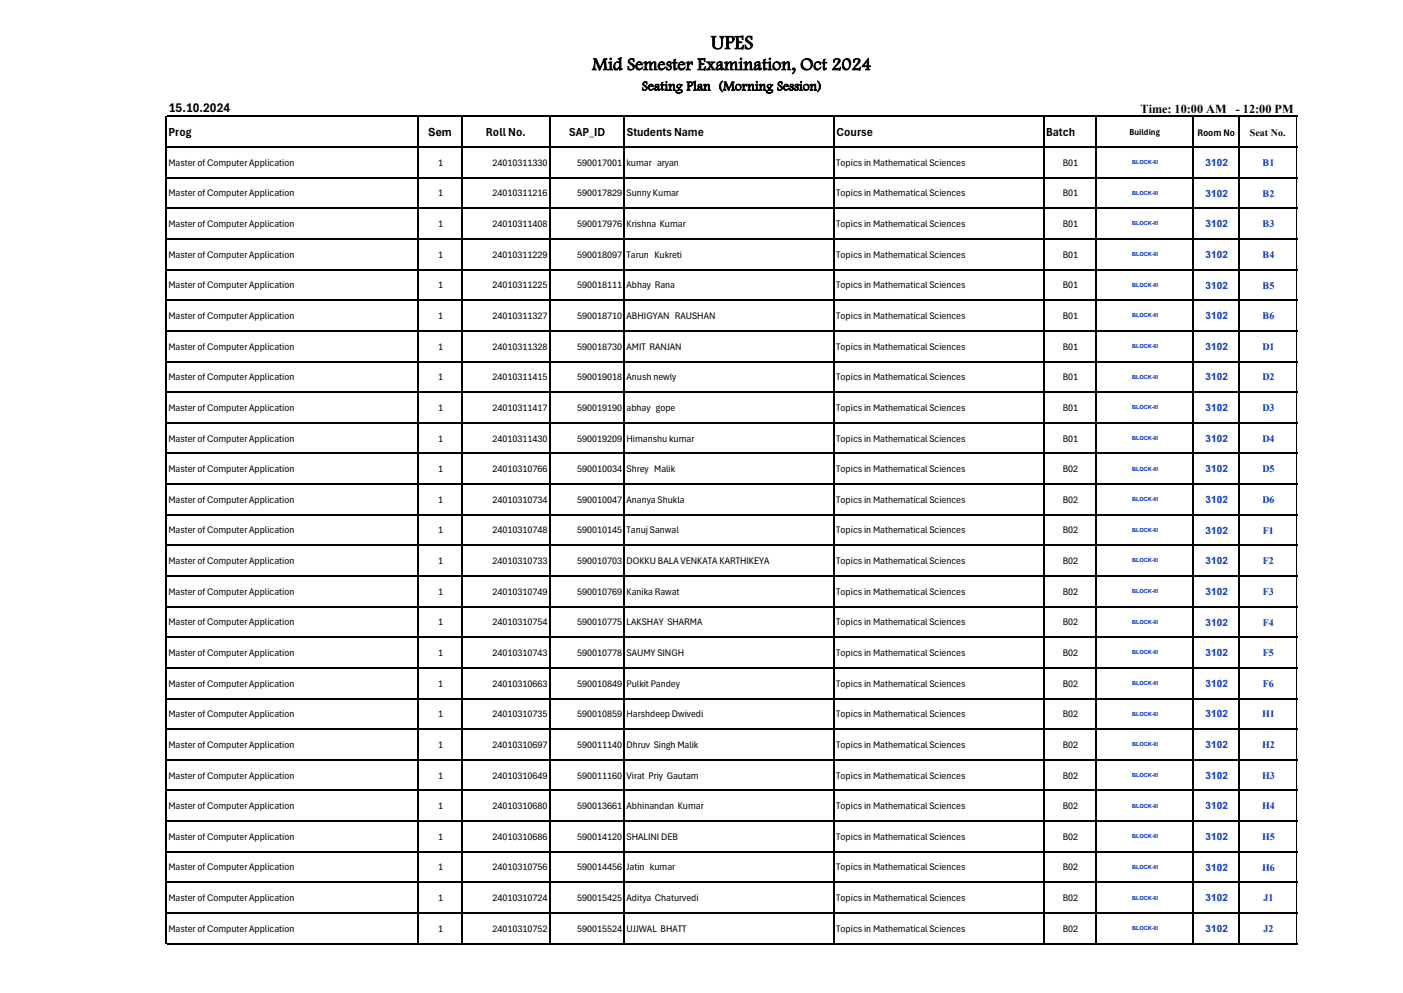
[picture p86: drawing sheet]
<svg xmlns="http://www.w3.org/2000/svg" width="297mm" height="210mm" viewBox="0 0 297 210" stroke-linecap="round" stroke-linejoin="round" font-family="sans-serif">
<defs><g id="words">
<text font-size="4.2" x="150.4" y="10.3">UPES</text>
<text font-size="3.8" x="125.3" y="14.8">Mid Semester Examination, Oct 2024</text>
<g font-size="2.8">
<text x="35.7" y="23.7">15.10.2024</text>
<text x="135.8" y="19.1">Seating Plan (Morning Session)</text>
</g>
<g font-size="2.6">
<text x="241.4" y="23.8">Time: 10:00 AM</text>
<text x="261.6" y="23.8">- 12:00 PM</text>
<text x="35.7" y="28.8">Prog</text>
<text x="102.8" y="28.8">Roll No.</text>
<text x="120.5" y="28.8">SAP_ID</text>
<text x="132.6" y="28.8">Students Name</text>
<text x="177" y="28.8">Course</text>
<text x="221.4" y="28.8">Batch</text>
</g>
<text font-size="2.4" x="90.6" y="28.7">Sem</text>
<g font-size="2.1">
<text x="253.4" y="28.7">Room No</text>
<text x="264.5" y="28.7">Seat No.</text>
<text x="35.6" y="35.1">Master of Computer Application</text>
<text x="92.7" y="35.1">1</text>
<text x="104.2" y="35.1">24010311330</text>
<text x="122.1" y="35.1">590017001</text>
<text x="132.6" y="35.1">kumar aryan</text>
<text x="177" y="35.1">Topics in Mathematical Sciences</text>
<text x="224.9" y="35.1">B01</text>
<text x="35.6" y="41.5">Master of Computer Application</text>
<text x="92.7" y="41.5">1</text>
<text x="104.2" y="41.5">24010311216</text>
<text x="122.1" y="41.5">590017829</text>
<text x="132.6" y="41.5">Sunny Kumar</text>
<text x="177" y="41.5">Topics in Mathematical Sciences</text>
<text x="224.9" y="41.5">B01</text>
<text x="35.6" y="48">Master of Computer Application</text>
<text x="92.7" y="48">1</text>
<text x="104.2" y="48">24010311408</text>
<text x="122.1" y="48">590017976</text>
<text x="132.6" y="48">Krishna Kumar</text>
<text x="177" y="48">Topics in Mathematical Sciences</text>
<text x="224.9" y="48">B01</text>
<text x="35.6" y="54.5">Master of Computer Application</text>
<text x="92.7" y="54.5">1</text>
<text x="104.2" y="54.5">24010311229</text>
<text x="122.1" y="54.5">590018097</text>
<text x="132.6" y="54.5">Tarun Kukreti</text>
<text x="177" y="54.5">Topics in Mathematical Sciences</text>
<text x="224.9" y="54.5">B01</text>
<text x="35.6" y="61">Master of Computer Application</text>
<text x="92.7" y="61">1</text>
<text x="104.2" y="61">24010311225</text>
<text x="122.1" y="61">590018111</text>
<text x="132.6" y="61">Abhay Rana</text>
<text x="177" y="61">Topics in Mathematical Sciences</text>
<text x="224.9" y="61">B01</text>
<text x="35.6" y="67.4">Master of Computer Application</text>
<text x="92.7" y="67.4">1</text>
<text x="104.2" y="67.4">24010311327</text>
<text x="122.1" y="67.4">590018710</text>
<text x="132.6" y="67.4">ABHIGYAN RAUSHAN</text>
<text x="177" y="67.4">Topics in Mathematical Sciences</text>
<text x="224.9" y="67.4">B01</text>
<text x="35.6" y="73.9">Master of Computer Application</text>
<text x="92.7" y="73.9">1</text>
<text x="104.2" y="73.9">24010311328</text>
<text x="122.1" y="73.9">590018730</text>
<text x="132.6" y="73.9">AMIT RANJAN</text>
<text x="177" y="73.9">Topics in Mathematical Sciences</text>
<text x="224.9" y="73.9">B01</text>
<text x="35.6" y="80.4">Master of Computer Application</text>
<text x="92.7" y="80.4">1</text>
<text x="104.2" y="80.4">24010311415</text>
<text x="122.1" y="80.4">590019018</text>
<text x="132.6" y="80.4">Anush newly</text>
<text x="177" y="80.4">Topics in Mathematical Sciences</text>
<text x="224.9" y="80.4">B01</text>
<text x="35.6" y="86.9">Master of Computer Application</text>
<text x="92.7" y="86.9">1</text>
<text x="104.2" y="86.9">24010311417</text>
<text x="122.1" y="86.9">590019190</text>
<text x="132.6" y="86.9">abhay gope</text>
<text x="177" y="86.9">Topics in Mathematical Sciences</text>
<text x="224.9" y="86.9">B01</text>
<text x="35.6" y="93.4">Master of Computer Application</text>
<text x="92.7" y="93.4">1</text>
<text x="104.2" y="93.4">24010311430</text>
<text x="122.1" y="93.4">590019209</text>
<text x="132.6" y="93.4">Himanshu kumar</text>
<text x="177" y="93.4">Topics in Mathematical Sciences</text>
<text x="224.9" y="93.4">B01</text>
<text x="35.6" y="99.8">Master of Computer Application</text>
<text x="92.7" y="99.8">1</text>
<text x="104.2" y="99.8">24010310766</text>
<text x="122.1" y="99.8">590010034</text>
<text x="132.6" y="99.8">Shrey Malik</text>
<text x="177" y="99.8">Topics in Mathematical Sciences</text>
<text x="224.9" y="99.8">B02</text>
<text x="35.6" y="106.3">Master of Computer Application</text>
<text x="92.7" y="106.3">1</text>
<text x="104.2" y="106.3">24010310734</text>
<text x="122.1" y="106.3">590010047</text>
<text x="132.6" y="106.3">Ananya Shukla</text>
<text x="177" y="106.3">Topics in Mathematical Sciences</text>
<text x="224.9" y="106.3">B02</text>
<text x="35.6" y="112.8">Master of Computer Application</text>
<text x="92.7" y="112.8">1</text>
<text x="104.2" y="112.8">24010310748</text>
<text x="122.1" y="112.8">590010145</text>
<text x="132.6" y="112.8">Tanuj Sanwal</text>
<text x="177" y="112.8">Topics in Mathematical Sciences</text>
<text x="224.9" y="112.8">B02</text>
<text x="35.6" y="119.3">Master of Computer Application</text>
<text x="92.7" y="119.3">1</text>
<text x="104.2" y="119.3">24010310733</text>
<text x="122.1" y="119.3">590010703</text>
<text x="132.6" y="119.3">DOKKU BALA VENKATA KARTHIKEYA</text>
<text x="177" y="119.3">Topics in Mathematical Sciences</text>
<text x="224.9" y="119.3">B02</text>
<text x="35.6" y="125.8">Master of Computer Application</text>
<text x="92.7" y="125.8">1</text>
<text x="104.2" y="125.8">24010310749</text>
<text x="122.1" y="125.8">590010769</text>
<text x="132.6" y="125.8">Kanika Rawat</text>
<text x="177" y="125.8">Topics in Mathematical Sciences</text>
<text x="224.9" y="125.8">B02</text>
<text x="35.6" y="132.2">Master of Computer Application</text>
<text x="92.7" y="132.2">1</text>
<text x="104.2" y="132.2">24010310754</text>
<text x="122.1" y="132.2">590010775</text>
<text x="132.6" y="132.2">LAKSHAY SHARMA</text>
<text x="177" y="132.2">Topics in Mathematical Sciences</text>
<text x="224.9" y="132.2">B02</text>
<text x="35.6" y="138.7">Master of Computer Application</text>
<text x="92.7" y="138.7">1</text>
<text x="104.2" y="138.7">24010310743</text>
<text x="122.1" y="138.7">590010778</text>
<text x="132.6" y="138.7">SAUMY SINGH</text>
<text x="177" y="138.7">Topics in Mathematical Sciences</text>
<text x="224.9" y="138.7">B02</text>
<text x="35.6" y="145.2">Master of Computer Application</text>
<text x="92.7" y="145.2">1</text>
<text x="104.2" y="145.2">24010310663</text>
<text x="122.1" y="145.2">590010849</text>
<text x="132.6" y="145.2">Pulkit Pandey</text>
<text x="177" y="145.2">Topics in Mathematical Sciences</text>
<text x="224.9" y="145.2">B02</text>
<text x="35.6" y="151.7">Master of Computer Application</text>
<text x="92.7" y="151.7">1</text>
<text x="104.2" y="151.7">24010310735</text>
<text x="122.1" y="151.7">590010859</text>
<text x="132.6" y="151.7">Harshdeep Dwivedi</text>
<text x="177" y="151.7">Topics in Mathematical Sciences</text>
<text x="224.9" y="151.7">B02</text>
<text x="35.6" y="158.2">Master of Computer Application</text>
<text x="92.7" y="158.2">1</text>
<text x="104.2" y="158.2">24010310697</text>
<text x="122.1" y="158.2">590011140</text>
<text x="132.6" y="158.2">Dhruv Singh Malik</text>
<text x="177" y="158.2">Topics in Mathematical Sciences</text>
<text x="224.9" y="158.2">B02</text>
<text x="35.6" y="164.6">Master of Computer Application</text>
<text x="92.7" y="164.6">1</text>
<text x="104.2" y="164.6">24010310649</text>
<text x="122.1" y="164.6">590011160</text>
<text x="132.6" y="164.6">Virat Priy Gautam</text>
<text x="177" y="164.6">Topics in Mathematical Sciences</text>
<text x="224.9" y="164.6">B02</text>
<text x="35.6" y="171.1">Master of Computer Application</text>
<text x="92.7" y="171.1">1</text>
<text x="104.2" y="171.1">24010310680</text>
<text x="122.1" y="171.1">590013661</text>
<text x="132.6" y="171.1">Abhinandan Kumar</text>
<text x="177" y="171.1">Topics in Mathematical Sciences</text>
<text x="224.9" y="171.1">B02</text>
<text x="35.6" y="177.6">Master of Computer Application</text>
<text x="92.7" y="177.6">1</text>
<text x="104.2" y="177.6">24010310686</text>
<text x="122.1" y="177.6">590014120</text>
<text x="132.6" y="177.6">SHALINI DEB</text>
<text x="177" y="177.6">Topics in Mathematical Sciences</text>
<text x="224.9" y="177.6">B02</text>
<text x="35.6" y="184.1">Master of Computer Application</text>
<text x="92.7" y="184.1">1</text>
<text x="104.2" y="184.1">24010310756</text>
<text x="122.1" y="184.1">590014456</text>
<text x="132.6" y="184.1">Jatin kumar</text>
<text x="177" y="184.1">Topics in Mathematical Sciences</text>
<text x="224.9" y="184.1">B02</text>
<text x="35.6" y="190.5">Master of Computer Application</text>
<text x="92.7" y="190.5">1</text>
<text x="104.2" y="190.5">24010310724</text>
<text x="122.1" y="190.5">590015425</text>
<text x="132.6" y="190.5">Aditya Chaturvedi</text>
<text x="177" y="190.5">Topics in Mathematical Sciences</text>
<text x="224.9" y="190.5">B02</text>
<text x="35.6" y="197">Master of Computer Application</text>
<text x="92.7" y="197">1</text>
<text x="104.2" y="197">24010310752</text>
<text x="122.1" y="197">590015524</text>
<text x="132.6" y="197">UJJWAL BHATT</text>
<text x="177" y="197">Topics in Mathematical Sciences</text>
<text x="224.9" y="197">B02</text>
</g>
<g font-size="2.1" fill="#03c">
<text x="255.1" y="35.1">3102</text>
<text x="267.2" y="35.1">B1</text>
<text x="255.1" y="41.6">3102</text>
<text x="267.2" y="41.6">B2</text>
<text x="255.1" y="48.1">3102</text>
<text x="267.2" y="48.1">B3</text>
<text x="255.1" y="54.5">3102</text>
<text x="267.2" y="54.5">B4</text>
<text x="255.1" y="61">3102</text>
<text x="267.2" y="61">B5</text>
<text x="255.1" y="67.5">3102</text>
<text x="267.2" y="67.5">B6</text>
<text x="255.1" y="74">3102</text>
<text x="267.2" y="74">D1</text>
<text x="255.1" y="80.5">3102</text>
<text x="267.2" y="80.5">D2</text>
<text x="255.1" y="86.9">3102</text>
<text x="267.2" y="86.9">D3</text>
<text x="255.1" y="93.4">3102</text>
<text x="267.2" y="93.4">D4</text>
<text x="255.1" y="99.9">3102</text>
<text x="267.2" y="99.9">D5</text>
<text x="255.1" y="106.4">3102</text>
<text x="267.2" y="106.4">D6</text>
<text x="255.1" y="112.8">3102</text>
<text x="267.3" y="112.8">F1</text>
<text x="255.1" y="119.3">3102</text>
<text x="267.3" y="119.3">F2</text>
<text x="255.1" y="125.8">3102</text>
<text x="267.3" y="125.8">F3</text>
<text x="255.1" y="132.3">3102</text>
<text x="267.3" y="132.3">F4</text>
<text x="255.1" y="138.8">3102</text>
<text x="267.3" y="138.8">F5</text>
<text x="255.1" y="145.2">3102</text>
<text x="267.3" y="145.2">F6</text>
<text x="255.1" y="151.7">3102</text>
<text x="267.1" y="151.7">H1</text>
<text x="255.1" y="158.2">3102</text>
<text x="267.1" y="158.2">H2</text>
<text x="255.1" y="164.7">3102</text>
<text x="267.1" y="164.7">H3</text>
<text x="255.1" y="171.1">3102</text>
<text x="267.1" y="171.1">H4</text>
<text x="255.1" y="177.6">3102</text>
<text x="267.1" y="177.6">H5</text>
<text x="255.1" y="184.1">3102</text>
<text x="267.1" y="184.1">H6</text>
<text x="255.1" y="190.6">3102</text>
<text x="267.4" y="190.6">J1</text>
<text x="255.1" y="197.1">3102</text>
<text x="267.4" y="197.1">J2</text>
</g>
<text font-size="1.9" x="239" y="28.6">Building</text>
<g font-size="1.2" fill="#03c">
<text x="239.6" y="34.7">BLOCK-III</text>
<text x="239.6" y="41.2">BLOCK-III</text>
<text x="239.6" y="47.7">BLOCK-III</text>
<text x="239.6" y="54.2">BLOCK-III</text>
<text x="239.6" y="60.6">BLOCK-III</text>
<text x="239.6" y="67.1">BLOCK-III</text>
<text x="239.6" y="73.6">BLOCK-III</text>
<text x="239.6" y="80.1">BLOCK-III</text>
<text x="239.6" y="86.5">BLOCK-III</text>
<text x="239.6" y="93">BLOCK-III</text>
<text x="239.6" y="99.5">BLOCK-III</text>
<text x="239.6" y="106">BLOCK-III</text>
<text x="239.6" y="112.5">BLOCK-III</text>
<text x="239.6" y="118.9">BLOCK-III</text>
<text x="239.6" y="125.4">BLOCK-III</text>
<text x="239.6" y="131.9">BLOCK-III</text>
<text x="239.6" y="138.4">BLOCK-III</text>
<text x="239.6" y="144.8">BLOCK-III</text>
<text x="239.6" y="151.3">BLOCK-III</text>
<text x="239.6" y="157.8">BLOCK-III</text>
<text x="239.6" y="164.3">BLOCK-III</text>
<text x="239.6" y="170.8">BLOCK-III</text>
<text x="239.6" y="177.2">BLOCK-III</text>
<text x="239.6" y="183.7">BLOCK-III</text>
<text x="239.6" y="190.2">BLOCK-III</text>
<text x="239.6" y="196.7">BLOCK-III</text>
</g>
</g></defs>
<g fill="none" stroke="#000" stroke-width=".21">
<path d="M35.2 24.5v175.1M35.3 24.6h239.2M35.3 31.1h239.2M88.5 24.7v174.9M97.7 24.7v174.9M116.4 24.7v174.9M132.2 24.7v174.9M176.5 24.7v174.9M220.9 24.7v174.9M232 24.7v174.9M252.5 24.7v174.9M262.2 24.7v174.9"/>
<path d="M274.4 24.7v174.9M35.3 44.1h239.2M35.3 50.5h239.2M35.3 57h239.2M35.3 63.5h239.2M35.3 70h239.2M35.3 76.5h239.2M35.3 82.9h239.2M35.3 89.4h239.2M35.3 95.9h239.2M35.3 102.4h239.2M35.3 108.8h239.2"/>
<path d="M35.3 115.3h239.2M35.3 121.8h239.2M35.3 128.3h239.2M35.3 134.8h239.2M35.3 141.2h239.2M35.3 147.7h239.2M35.3 154.2h239.2M35.3 160.7h239.2M35.3 167.1h239.2M35.3 173.6h239.2M35.3 180.1h239.2M35.3 186.6h239.2"/>
<path d="M35.3 193.1h239.2M35.3 199.5h239.2"/>
</g>
<path d="M35.3 37.6h239.2" fill="none" stroke="#000" stroke-width=".22"/>
<use href="#words"/>
</svg>
